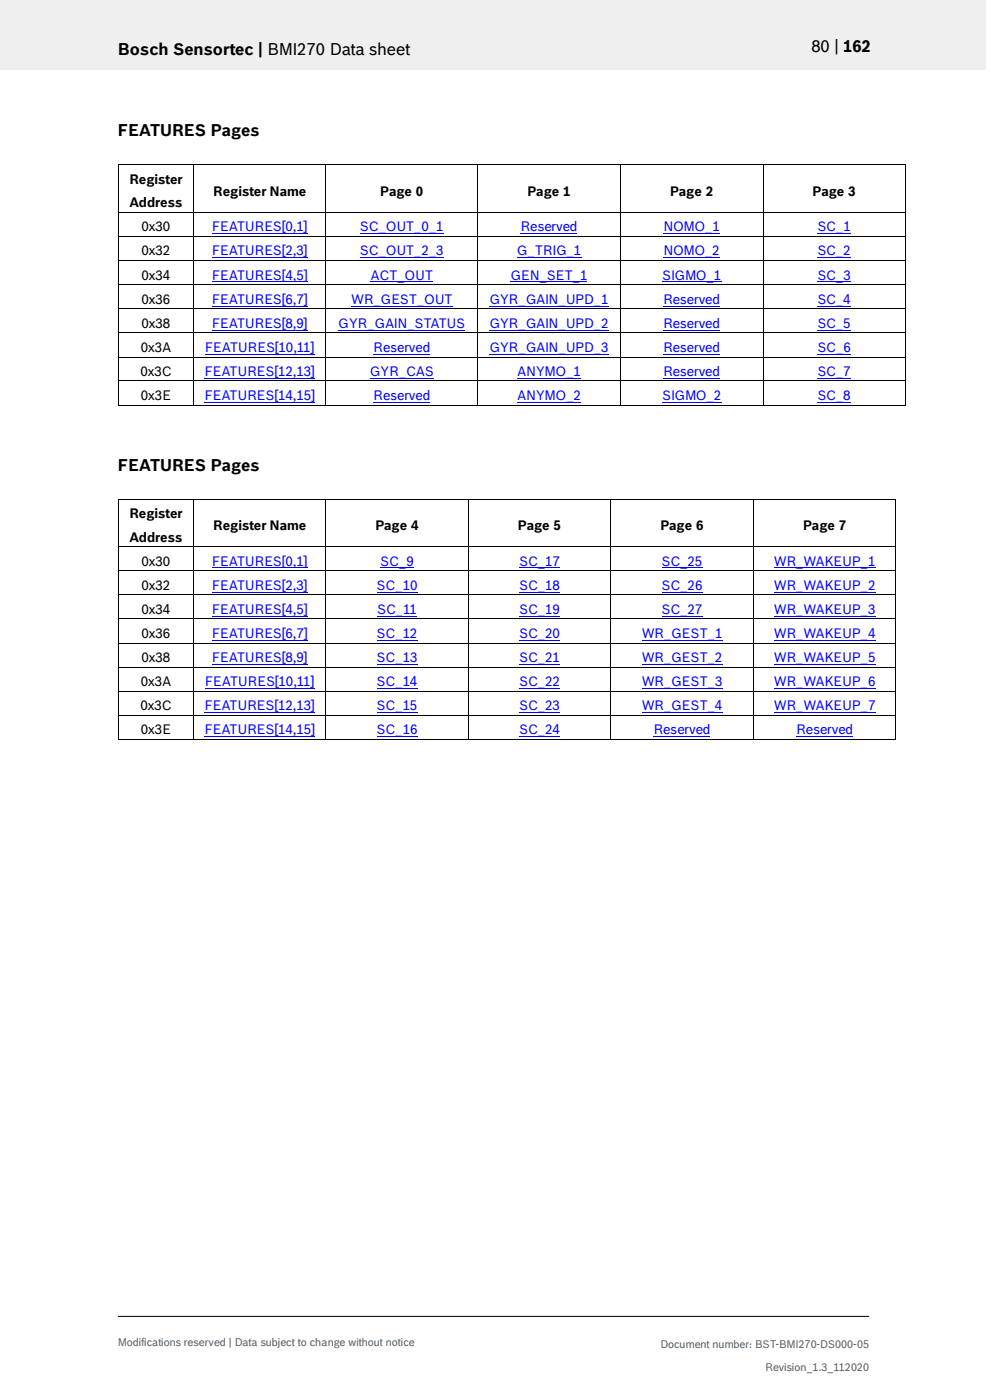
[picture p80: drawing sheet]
<svg xmlns="http://www.w3.org/2000/svg" width="210mm" height="297mm" viewBox="0 0 210 297" stroke-linecap="round" stroke-linejoin="round" font-family="sans-serif">
<defs><g id="words">
<g font-size="3.5">
<text x="25" y="11.6">Bosch Sensortec | BMI270 Data sheet</text>
<text x="172.1" y="11">80 | 162</text>
<text x="25" y="29">FEATURES Pages</text>
<text x="25" y="99.9">FEATURES Pages</text>
</g>
<g font-size="2.8">
<text x="27.4" y="39">Register</text>
<text x="45.2" y="41.5">Register Name</text>
<text x="80.7" y="41.5">Page 0</text>
<text x="111.9" y="41.5">Page 1</text>
<text x="142.1" y="41.5">Page 2</text>
<text x="172.4" y="41.5">Page 3</text>
<text x="27.4" y="44">Address</text>
<text x="30" y="49.1">0x30</text>
<text x="30" y="54.2">0x32</text>
<text x="30" y="59.3">0x34</text>
<text x="30" y="64.4">0x36</text>
<text x="30" y="69.6">0x38</text>
<text x="29.9" y="74.7">0x3A</text>
<text x="29.8" y="79.8">0x3C</text>
<text x="29.9" y="84.9">0x3E</text>
<text x="27.4" y="110">Register</text>
<text x="45.2" y="112.4">Register Name</text>
<text x="79.6" y="112.4">Page 4</text>
<text x="109.9" y="112.4">Page 5</text>
<text x="140.1" y="112.4">Page 6</text>
<text x="170.4" y="112.4">Page 7</text>
<text x="27.4" y="114.9">Address</text>
<text x="30" y="120">0x30</text>
<text x="30" y="125.1">0x32</text>
<text x="30" y="130.2">0x34</text>
<text x="30" y="135.4">0x36</text>
<text x="30" y="140.5">0x38</text>
<text x="29.9" y="145.6">0x3A</text>
<text x="29.8" y="150.7">0x3C</text>
<text x="29.9" y="155.8">0x3E</text>
</g>
<g font-size="2.8" fill="#00f">
<text x="44.9" y="49.1">FEATURES[0,1]</text>
<text x="76.3" y="49.1">SC_OUT_0_1</text>
<text x="110.4" y="49.1">Reserved</text>
<text x="140.7" y="49.1">NOMO_1</text>
<text x="173.4" y="49.1">SC_1</text>
<text x="44.9" y="54.2">FEATURES[2,3]</text>
<text x="44.9" y="59.3">FEATURES[4,5]</text>
<text x="76.3" y="54.2">SC_OUT_2_3</text>
<text x="78.6" y="59.3">ACT_OUT</text>
<text x="108.3" y="59.3">GEN_SET_1</text>
<text x="109.7" y="54.2">G_TRIG_1</text>
<text x="140.4" y="59.3">SIGMO_1</text>
<text x="140.7" y="54.2">NOMO_2</text>
<text x="173.4" y="54.2">SC_2</text>
<text x="173.4" y="59.3">SC_3</text>
<text x="44.9" y="64.4">FEATURES[6,7]</text>
<text x="74.5" y="64.4">WR_GEST_OUT</text>
<text x="103.8" y="64.4">GYR_GAIN_UPD_1</text>
<text x="140.7" y="64.4">Reserved</text>
<text x="173.4" y="64.4">SC_4</text>
<text x="44.9" y="69.6">FEATURES[8,9]</text>
<text x="71.8" y="69.6">GYR_GAIN_STATUS</text>
<text x="103.8" y="69.6">GYR_GAIN_UPD_2</text>
<text x="140.7" y="69.6">Reserved</text>
<text x="173.4" y="69.6">SC_5</text>
<text x="43.4" y="74.7">FEATURES[10,11]</text>
<text x="79.2" y="74.7">Reserved</text>
<text x="103.8" y="74.7">GYR_GAIN_UPD_3</text>
<text x="140.7" y="74.7">Reserved</text>
<text x="173.4" y="74.7">SC_6</text>
<text x="43.4" y="79.8">FEATURES[12,13]</text>
<text x="78.5" y="79.8">GYR_CAS</text>
<text x="109.7" y="79.8">ANYMO_1</text>
<text x="140.7" y="79.8">Reserved</text>
<text x="173.4" y="79.8">SC_7</text>
<text x="43.4" y="84.9">FEATURES[14,15]</text>
<text x="79.2" y="84.9">Reserved</text>
<text x="109.7" y="84.9">ANYMO_2</text>
<text x="140.4" y="84.9">SIGMO_2</text>
<text x="173.4" y="84.9">SC_8</text>
<text x="44.9" y="120">FEATURES[0,1]</text>
<text x="80.7" y="120">SC_9</text>
<text x="110.1" y="120">SC_17</text>
<text x="140.4" y="120">SC_25</text>
<text x="164.2" y="120">WR_WAKEUP_1</text>
<text x="44.9" y="125.1">FEATURES[2,3]</text>
<text x="79.9" y="125.1">SC_10</text>
<text x="110.1" y="125.1">SC_18</text>
<text x="140.4" y="125.1">SC_26</text>
<text x="164.2" y="125.1">WR_WAKEUP_2</text>
<text x="44.9" y="130.2">FEATURES[4,5]</text>
<text x="80" y="130.2">SC_11</text>
<text x="110.1" y="130.2">SC_19</text>
<text x="140.4" y="130.2">SC_27</text>
<text x="164.2" y="130.2">WR_WAKEUP_3</text>
<text x="44.9" y="135.4">FEATURES[6,7]</text>
<text x="79.9" y="135.4">SC_12</text>
<text x="110.1" y="135.4">SC_20</text>
<text x="136.1" y="135.4">WR_GEST_1</text>
<text x="164.2" y="135.4">WR_WAKEUP_4</text>
<text x="44.9" y="140.5">FEATURES[8,9]</text>
<text x="79.9" y="140.5">SC_13</text>
<text x="110.1" y="140.5">SC_21</text>
<text x="136.1" y="140.5">WR_GEST_2</text>
<text x="164.2" y="140.5">WR_WAKEUP_5</text>
<text x="43.4" y="145.6">FEATURES[10,11]</text>
<text x="79.9" y="145.6">SC_14</text>
<text x="110.1" y="145.6">SC_22</text>
<text x="136.1" y="145.6">WR_GEST_3</text>
<text x="164.2" y="145.6">WR_WAKEUP_6</text>
<text x="43.4" y="150.7">FEATURES[12,13]</text>
<text x="43.4" y="155.8">FEATURES[14,15]</text>
<text x="79.9" y="150.7">SC_15</text>
<text x="79.9" y="155.8">SC_16</text>
<text x="110.1" y="150.7">SC_23</text>
<text x="110.1" y="155.8">SC_24</text>
<text x="136.1" y="150.7">WR_GEST_4</text>
<text x="138.6" y="155.8">Reserved</text>
<text x="164.2" y="150.7">WR_WAKEUP_7</text>
<text x="168.9" y="155.8">Reserved</text>
</g>
<g font-size="2.3" fill="#535f6b">
<text x="25" y="285.6">Modifications reserved | Data subject to change without notice</text>
<text x="140.1" y="286">Document number: BST-BMI270-DS000-05</text>
<text x="162.3" y="290.9">Revision_1.3_112020</text>
</g>
</g></defs>
<path d="M-.1 0h209.2v14.8h-209.2z" fill-rule="evenodd" fill="#efeff0"/>
<g fill="none" stroke="#000" stroke-width=".21">
<path d="M25.1 35.1v9.9M25.2 35h15.8M41.1 35.1v9.9M41.2 35h27.8M69.1 35.1v9.9M69.2 35h32.1M101.4 35.1v9.9M101.4 35h30.2M131.6 35.1v9.9M131.7 35h30.1M161.9 35.1v9.9M162 35h30"/>
<path d="M192.1 35.1v9.9M25.1 45.1v4.9M25.1 50.2v5M25.1 55.3v5M25.2 45h15.8M25.2 50.1h15.8M25.2 55.3h15.8M41.1 45.1v4.9M41.1 50.2v5M41.1 55.3v5M41.2 45h27.8M41.2 50.1h27.8"/>
<path d="M41.2 55.3h27.8M69.1 45.1v4.9M69.1 50.2v5M69.1 55.3v5M69.2 45h32.1M69.2 50.1h32.1M69.2 55.3h32.1M101.4 45.1v4.9M101.4 50.2v5M101.4 55.3v5M101.4 45h30.2M101.4 50.1h30.2"/>
<path d="M101.4 55.3h30.2M131.6 45.1v4.9M131.6 50.2v5M131.6 55.3v5M131.7 45h30.1M131.7 50.1h30.1M131.7 55.3h30.1M161.9 45.1v4.9M161.9 50.2v5M161.9 55.3v5M162 45h30M162 50.1h30"/>
<path d="M162 55.3h30M192.1 45.1v4.9M192.1 50.2v5M192.1 55.3v5M25.1 60.5v4.9M25.1 65.6v4.9M25.1 70.7v5M25.1 75.8v4.9M25.2 60.4h15.8M25.2 65.5h15.8M25.2 70.6h15.8M25.2 75.7h15.8"/>
<path d="M41.1 60.5v4.9M41.1 65.6v4.9M41.1 70.7v5M41.1 75.8v4.9M41.2 60.4h27.8M41.2 65.5h27.8M41.2 70.6h27.8M41.2 75.7h27.8M69.1 60.5v4.9M69.1 65.6v4.9M69.1 70.7v5M69.1 75.8v4.9"/>
<path d="M69.2 60.4h32.1M69.2 65.5h32.1M69.2 70.6h32.1M69.2 75.7h32.1M101.4 60.5v4.9M101.4 65.6v4.9M101.4 70.7v5M101.4 75.8v4.9M101.4 60.4h30.2M101.4 65.5h30.2M101.4 70.6h30.2M101.4 75.7h30.2"/>
<path d="M131.6 60.5v4.9M131.6 65.6v4.9M131.6 70.7v5M131.6 75.8v4.9M131.7 60.4h30.1M131.7 65.5h30.1M131.7 70.6h30.1M131.7 75.7h30.1M161.9 60.5v4.9M161.9 65.6v4.9M161.9 70.7v5M161.9 75.8v4.9"/>
<path d="M162 60.4h30M162 65.5h30M162 70.6h30M162 75.7h30M192.1 60.5v4.9M192.1 65.6v4.9M192.1 70.7v5M192.1 75.8v4.9M25.1 80.9v5M25.2 80.8h15.8M25.2 85.9h15.8M41.1 80.9v5"/>
<path d="M41.2 80.8h27.8M41.2 85.9h27.8M69.1 80.9v5M69.2 80.8h32.1M69.2 85.9h32.1M101.4 80.9v5M101.4 80.8h30.2M101.4 85.9h30.2M131.6 80.9v5M131.7 80.8h30.1M131.7 85.9h30.1M161.9 80.9v5"/>
<path d="M162 80.8h30M162 85.9h30M192.1 80.9v5M25.1 106v9.9M25.1 116.1v4.9M25.2 105.9h15.8M25.2 116h15.8M41.1 106v9.9M41.1 116.1v4.9M41.2 105.9h27.8M41.2 116h27.8M69.1 106v9.9"/>
<path d="M69.1 116.1v4.9M69.2 105.9h30M69.2 116h30M99.3 106v9.9M99.3 116.1v4.9M99.4 105.9h30.1M99.4 116h30.1M129.6 106v9.9M129.6 116.1v4.9M129.7 105.9h30.1M129.7 116h30.1M159.8 106v9.9"/>
<path d="M159.8 116.1v4.9M159.9 105.9h30.1M159.9 116h30.1M190.1 106v9.9M190.1 116.1v4.9M25.1 121.1v5M25.1 126.3v4.9M25.1 131.4v4.9M25.1 136.5v5M25.2 121h15.8M25.2 126.2h15.8M25.2 131.3h15.8"/>
<path d="M25.2 136.4h15.8M41.1 121.1v5M41.1 126.3v4.9M41.1 131.4v4.9M41.1 136.5v5M41.2 121h27.8M41.2 126.2h27.8M41.2 131.3h27.8M41.2 136.4h27.8M69.1 121.1v5M69.1 126.3v4.9M69.1 131.4v4.9"/>
<path d="M69.1 136.5v5M69.2 121h30M69.2 126.2h30M69.2 131.3h30M69.2 136.4h30M99.3 121.1v5M99.3 126.3v4.9M99.3 131.4v4.9M99.3 136.5v5M99.4 121h30.1M99.4 126.2h30.1M99.4 131.3h30.1"/>
<path d="M99.4 136.4h30.1M129.6 121.1v5M129.6 126.3v4.9M129.6 131.4v4.9M129.6 136.5v5M129.7 121h30.1M129.7 126.2h30.1M129.7 131.3h30.1M129.7 136.4h30.1M159.8 121.1v5M159.8 126.3v4.9M159.8 131.4v4.9"/>
<path d="M159.8 136.5v5M159.9 121h30.1M159.9 126.2h30.1M159.9 131.3h30.1M159.9 136.4h30.1M190.1 121.1v5M190.1 126.3v4.9M190.1 131.4v4.9M190.1 136.5v5M25.1 141.6v5M25.1 146.7v5M25.1 151.8v5"/>
<path d="M25.2 141.5h15.8M25.2 146.7h15.8M25.2 151.7h15.8M25.2 156.9h15.8M41.1 141.6v5M41.1 146.7v5M41.1 151.8v5M41.2 141.5h27.8M41.2 146.7h27.8M41.2 151.7h27.8M41.2 156.9h27.8M69.1 141.6v5"/>
<path d="M69.1 146.7v5M69.1 151.8v5M69.2 141.5h30M69.2 146.7h30M69.2 151.7h30M69.2 156.9h30M99.3 141.6v5M99.3 146.7v5M99.3 151.8v5M99.4 141.5h30.1M99.4 146.7h30.1M99.4 151.7h30.1"/>
<path d="M99.4 156.9h30.1M129.6 141.6v5M129.6 146.7v5M129.6 151.8v5M129.7 141.5h30.1M129.7 146.7h30.1M129.7 151.7h30.1M129.7 156.9h30.1M159.8 141.6v5M159.8 146.7v5M159.8 151.8v5M159.9 141.5h30.1"/>
<path d="M159.9 146.7h30.1M159.9 151.7h30.1M159.9 156.9h30.1M190.1 141.6v5M190.1 146.7v5M190.1 151.8v5M25 279.3h159.4"/>
</g>
<g fill="#000">
<path d="M25 34.9h.2v.2h-.2z" fill-rule="evenodd"/>
<path d="M25 34.9h.2v.2h-.2z" fill-rule="evenodd"/>
<path d="M41 34.9h.2v.2h-.2z" fill-rule="evenodd"/>
<path d="M69 34.9h.2v.2h-.2z" fill-rule="evenodd"/>
<path d="M101.3 34.9h.1v.2h-.1z" fill-rule="evenodd"/>
<path d="M131.6 34.9h.1v.2h-.1z" fill-rule="evenodd"/>
<path d="M161.8 34.9h.2v.2h-.2z" fill-rule="evenodd"/>
<path d="M192 34.9h.2v.2h-.2z" fill-rule="evenodd"/>
<path d="M192 34.9h.2v.2h-.2z" fill-rule="evenodd"/>
<path d="M25 45h.2v.1h-.2z" fill-rule="evenodd"/>
<path d="M25 50h.2v.2h-.2z" fill-rule="evenodd"/>
<path d="M25 55.2h.2v.1h-.2z" fill-rule="evenodd"/>
<path d="M41 45h.2v.1h-.2z" fill-rule="evenodd"/>
<path d="M41 50h.2v.2h-.2z" fill-rule="evenodd"/>
<path d="M41 55.2h.2v.1h-.2z" fill-rule="evenodd"/>
<path d="M69 45h.2v.1h-.2z" fill-rule="evenodd"/>
<path d="M69 50h.2v.2h-.2z" fill-rule="evenodd"/>
<path d="M69 55.2h.2v.1h-.2z" fill-rule="evenodd"/>
<path d="M101.3 45h.1v.1h-.1z" fill-rule="evenodd"/>
<path d="M101.3 50h.1v.2h-.1z" fill-rule="evenodd"/>
<path d="M101.3 55.2h.1v.1h-.1z" fill-rule="evenodd"/>
<path d="M131.6 45h.1v.1h-.1z" fill-rule="evenodd"/>
<path d="M131.6 50h.1v.2h-.1z" fill-rule="evenodd"/>
<path d="M131.6 55.2h.1v.1h-.1z" fill-rule="evenodd"/>
<path d="M161.8 45h.2v.1h-.2z" fill-rule="evenodd"/>
<path d="M161.8 50h.2v.2h-.2z" fill-rule="evenodd"/>
<path d="M161.8 55.2h.2v.1h-.2z" fill-rule="evenodd"/>
<path d="M192 45h.2v.1h-.2z" fill-rule="evenodd"/>
<path d="M192 50h.2v.2h-.2z" fill-rule="evenodd"/>
<path d="M192 55.2h.2v.1h-.2z" fill-rule="evenodd"/>
<path d="M25 60.3h.2v.2h-.2z" fill-rule="evenodd"/>
<path d="M25 65.4h.2v.2h-.2z" fill-rule="evenodd"/>
<path d="M25 70.5h.2v.2h-.2z" fill-rule="evenodd"/>
<path d="M25 75.7h.2v.1h-.2z" fill-rule="evenodd"/>
<path d="M41 60.3h.2v.2h-.2z" fill-rule="evenodd"/>
<path d="M41 65.4h.2v.2h-.2z" fill-rule="evenodd"/>
<path d="M41 70.5h.2v.2h-.2z" fill-rule="evenodd"/>
<path d="M41 75.7h.2v.1h-.2z" fill-rule="evenodd"/>
<path d="M69 60.3h.2v.2h-.2z" fill-rule="evenodd"/>
<path d="M69 65.4h.2v.2h-.2z" fill-rule="evenodd"/>
<path d="M69 70.5h.2v.2h-.2z" fill-rule="evenodd"/>
<path d="M69 75.7h.2v.1h-.2z" fill-rule="evenodd"/>
<path d="M101.3 60.3h.1v.2h-.1z" fill-rule="evenodd"/>
<path d="M101.3 65.4h.1v.2h-.1z" fill-rule="evenodd"/>
<path d="M101.3 70.5h.1v.2h-.1z" fill-rule="evenodd"/>
<path d="M101.3 75.7h.1v.1h-.1z" fill-rule="evenodd"/>
<path d="M131.6 60.3h.1v.2h-.1z" fill-rule="evenodd"/>
<path d="M131.6 65.4h.1v.2h-.1z" fill-rule="evenodd"/>
<path d="M131.6 70.5h.1v.2h-.1z" fill-rule="evenodd"/>
<path d="M131.6 75.7h.1v.1h-.1z" fill-rule="evenodd"/>
<path d="M161.8 60.3h.2v.2h-.2z" fill-rule="evenodd"/>
<path d="M161.8 65.4h.2v.2h-.2z" fill-rule="evenodd"/>
<path d="M161.8 70.5h.2v.2h-.2z" fill-rule="evenodd"/>
<path d="M161.8 75.7h.2v.1h-.2z" fill-rule="evenodd"/>
<path d="M192 60.3h.2v.2h-.2z" fill-rule="evenodd"/>
<path d="M192 65.4h.2v.2h-.2z" fill-rule="evenodd"/>
<path d="M192 70.5h.2v.2h-.2z" fill-rule="evenodd"/>
<path d="M192 75.7h.2v.1h-.2z" fill-rule="evenodd"/>
<path d="M25 80.7h.2v.2h-.2z" fill-rule="evenodd"/>
<path d="M25 85.9h.2v.1h-.2z" fill-rule="evenodd"/>
<path d="M25 85.9h.2v.1h-.2z" fill-rule="evenodd"/>
<path d="M41 80.7h.2v.2h-.2z" fill-rule="evenodd"/>
<path d="M41 85.9h.2v.1h-.2z" fill-rule="evenodd"/>
<path d="M69 80.7h.2v.2h-.2z" fill-rule="evenodd"/>
<path d="M69 85.9h.2v.1h-.2z" fill-rule="evenodd"/>
<path d="M101.3 80.7h.1v.2h-.1z" fill-rule="evenodd"/>
<path d="M101.3 85.9h.1v.1h-.1z" fill-rule="evenodd"/>
<path d="M131.6 80.7h.1v.2h-.1z" fill-rule="evenodd"/>
<path d="M131.6 85.9h.1v.1h-.1z" fill-rule="evenodd"/>
<path d="M161.8 80.7h.2v.2h-.2z" fill-rule="evenodd"/>
<path d="M161.8 85.9h.2v.1h-.2z" fill-rule="evenodd"/>
<path d="M192 80.7h.2v.2h-.2z" fill-rule="evenodd"/>
<path d="M192 85.9h.2v.1h-.2z" fill-rule="evenodd"/>
<path d="M192 85.9h.2v.1h-.2z" fill-rule="evenodd"/>
<path d="M25 105.8h.2v.2h-.2z" fill-rule="evenodd"/>
<path d="M25 105.8h.2v.2h-.2z" fill-rule="evenodd"/>
<path d="M25 115.9h.2v.2h-.2z" fill-rule="evenodd"/>
<path d="M41 105.8h.2v.2h-.2z" fill-rule="evenodd"/>
<path d="M41 115.9h.2v.2h-.2z" fill-rule="evenodd"/>
<path d="M69 105.8h.2v.2h-.2z" fill-rule="evenodd"/>
<path d="M69 115.9h.2v.2h-.2z" fill-rule="evenodd"/>
<path d="M99.2 105.8h.2v.2h-.2z" fill-rule="evenodd"/>
<path d="M99.2 115.9h.2v.2h-.2z" fill-rule="evenodd"/>
<path d="M129.5 105.8h.2v.2h-.2z" fill-rule="evenodd"/>
<path d="M129.5 115.9h.2v.2h-.2z" fill-rule="evenodd"/>
<path d="M159.8 105.8h.1v.2h-.1z" fill-rule="evenodd"/>
<path d="M159.8 115.9h.1v.2h-.1z" fill-rule="evenodd"/>
<path d="M190 105.8h.2v.2h-.2z" fill-rule="evenodd"/>
<path d="M190 105.8h.2v.2h-.2z" fill-rule="evenodd"/>
<path d="M190 115.9h.2v.2h-.2z" fill-rule="evenodd"/>
<path d="M25 121h.2v.1h-.2z" fill-rule="evenodd"/>
<path d="M25 126.1h.2v.2h-.2z" fill-rule="evenodd"/>
<path d="M25 131.2h.2v.2h-.2z" fill-rule="evenodd"/>
<path d="M25 136.3h.2v.2h-.2z" fill-rule="evenodd"/>
<path d="M41 121h.2v.1h-.2z" fill-rule="evenodd"/>
<path d="M41 126.1h.2v.2h-.2z" fill-rule="evenodd"/>
<path d="M41 131.2h.2v.2h-.2z" fill-rule="evenodd"/>
<path d="M41 136.3h.2v.2h-.2z" fill-rule="evenodd"/>
<path d="M69 121h.2v.1h-.2z" fill-rule="evenodd"/>
<path d="M69 126.1h.2v.2h-.2z" fill-rule="evenodd"/>
<path d="M69 131.2h.2v.2h-.2z" fill-rule="evenodd"/>
<path d="M69 136.3h.2v.2h-.2z" fill-rule="evenodd"/>
<path d="M99.2 121h.2v.1h-.2z" fill-rule="evenodd"/>
<path d="M99.2 126.1h.2v.2h-.2z" fill-rule="evenodd"/>
<path d="M99.2 131.2h.2v.2h-.2z" fill-rule="evenodd"/>
<path d="M99.2 136.3h.2v.2h-.2z" fill-rule="evenodd"/>
<path d="M129.5 121h.2v.1h-.2z" fill-rule="evenodd"/>
<path d="M129.5 126.1h.2v.2h-.2z" fill-rule="evenodd"/>
<path d="M129.5 131.2h.2v.2h-.2z" fill-rule="evenodd"/>
<path d="M129.5 136.3h.2v.2h-.2z" fill-rule="evenodd"/>
<path d="M159.8 121h.1v.1h-.1z" fill-rule="evenodd"/>
<path d="M159.8 126.1h.1v.2h-.1z" fill-rule="evenodd"/>
<path d="M159.8 131.2h.1v.2h-.1z" fill-rule="evenodd"/>
<path d="M159.8 136.3h.1v.2h-.1z" fill-rule="evenodd"/>
<path d="M190 121h.2v.1h-.2z" fill-rule="evenodd"/>
<path d="M190 126.1h.2v.2h-.2z" fill-rule="evenodd"/>
<path d="M190 131.2h.2v.2h-.2z" fill-rule="evenodd"/>
<path d="M190 136.3h.2v.2h-.2z" fill-rule="evenodd"/>
<path d="M25 141.5h.2v.1h-.2z" fill-rule="evenodd"/>
<path d="M25 146.6h.2v.1h-.2z" fill-rule="evenodd"/>
<path d="M25 151.7h.2v.1h-.2z" fill-rule="evenodd"/>
<path d="M25 156.8h.2v.1h-.2z" fill-rule="evenodd"/>
<path d="M25 156.8h.2v.1h-.2z" fill-rule="evenodd"/>
<path d="M41 141.5h.2v.1h-.2z" fill-rule="evenodd"/>
<path d="M41 146.6h.2v.1h-.2z" fill-rule="evenodd"/>
<path d="M41 151.7h.2v.1h-.2z" fill-rule="evenodd"/>
<path d="M41 156.8h.2v.1h-.2z" fill-rule="evenodd"/>
<path d="M69 141.5h.2v.1h-.2z" fill-rule="evenodd"/>
<path d="M69 146.6h.2v.1h-.2z" fill-rule="evenodd"/>
<path d="M69 151.7h.2v.1h-.2z" fill-rule="evenodd"/>
<path d="M69 156.8h.2v.1h-.2z" fill-rule="evenodd"/>
<path d="M99.2 141.5h.2v.1h-.2z" fill-rule="evenodd"/>
<path d="M99.2 146.6h.2v.1h-.2z" fill-rule="evenodd"/>
<path d="M99.2 151.7h.2v.1h-.2z" fill-rule="evenodd"/>
<path d="M99.2 156.8h.2v.1h-.2z" fill-rule="evenodd"/>
<path d="M129.5 141.5h.2v.1h-.2z" fill-rule="evenodd"/>
<path d="M129.5 146.6h.2v.1h-.2z" fill-rule="evenodd"/>
<path d="M129.5 151.7h.2v.1h-.2z" fill-rule="evenodd"/>
<path d="M129.5 156.8h.2v.1h-.2z" fill-rule="evenodd"/>
<path d="M159.8 141.5h.1v.1h-.1z" fill-rule="evenodd"/>
<path d="M159.8 146.6h.1v.1h-.1z" fill-rule="evenodd"/>
<path d="M159.8 151.7h.1v.1h-.1z" fill-rule="evenodd"/>
<path d="M159.8 156.8h.1v.1h-.1z" fill-rule="evenodd"/>
<path d="M190 141.5h.2v.1h-.2z" fill-rule="evenodd"/>
<path d="M190 146.6h.2v.1h-.2z" fill-rule="evenodd"/>
<path d="M190 151.7h.2v.1h-.2z" fill-rule="evenodd"/>
<path d="M190 156.8h.2v.1h-.2z" fill-rule="evenodd"/>
<path d="M190 156.8h.2v.1h-.2z" fill-rule="evenodd"/>
</g>
<g fill="none" stroke="#00f" stroke-width=".21">
<path d="M44.9 49.6h20.3M44.9 54.7h20.3M44.9 59.8h20.3M76.3 49.6h17.8M76.3 54.7h17.8M78.6 59.8h13.2M108.3 59.8h16.3M109.7 54.7h13.6M110.4 49.6h12.1M140.4 59.8h12.6M140.7 49.6h12M140.7 54.7h12"/>
<path d="M173.4 49.6h7.1M173.4 54.7h7.1M173.4 59.8h7.1M43.4 75.2h23.3M44.9 64.9h20.3M44.9 70.1h20.3M71.8 70.1h26.9M74.5 64.9h21.4M79.2 75.2h12M103.8 64.9h25.3M103.8 70.1h25.3M103.8 75.2h25.3"/>
<path d="M140.7 64.9h12M140.7 70.1h12M140.7 75.2h12M173.4 64.9h7.1M173.4 70.1h7.1M173.4 75.2h7.1M43.4 80.3h23.5M43.4 85.4h23.5M78.5 80.3h13.5M79.2 85.4h12M109.7 80.3h13.5M109.7 85.4h13.5"/>
<path d="M140.4 85.4h12.6M140.7 80.3h12M173.4 80.3h7.1M173.4 85.4h7.1M44.9 120.5h20.3M44.9 125.6h20.3M44.9 130.7h20.3M44.9 135.9h20.3M79.9 125.6h8.6M79.9 135.9h8.6M80 130.7h8.4M80.7 120.5h7"/>
<path d="M110.1 120.5h8.7M110.1 125.6h8.7M110.1 130.7h8.7M110.1 135.9h8.7M136.1 135.9h17.1M140.4 120.5h8.6M140.4 125.6h8.6M140.4 130.7h8.6M164.2 120.5h21.5M164.2 125.6h21.5M164.2 130.7h21.5M164.2 135.9h21.5"/>
<path d="M43.4 151.2h23.5M43.4 156.3h23.5M43.4 146.1h23.3M44.9 141h20.3M79.9 141h8.6M79.9 146.1h8.6M79.9 151.2h8.6M79.9 156.3h8.6M110.1 141h8.7M110.1 146.1h8.7M110.1 151.2h8.7M110.1 156.3h8.7"/>
<path d="M136.1 141h17.1M136.1 146.1h17.1M136.1 151.2h17.1M138.6 156.3h12.1M164.2 141h21.5M164.2 146.1h21.5M164.2 151.2h21.5M168.9 156.3h12.1"/>
</g>
<use href="#words"/>
</svg>
